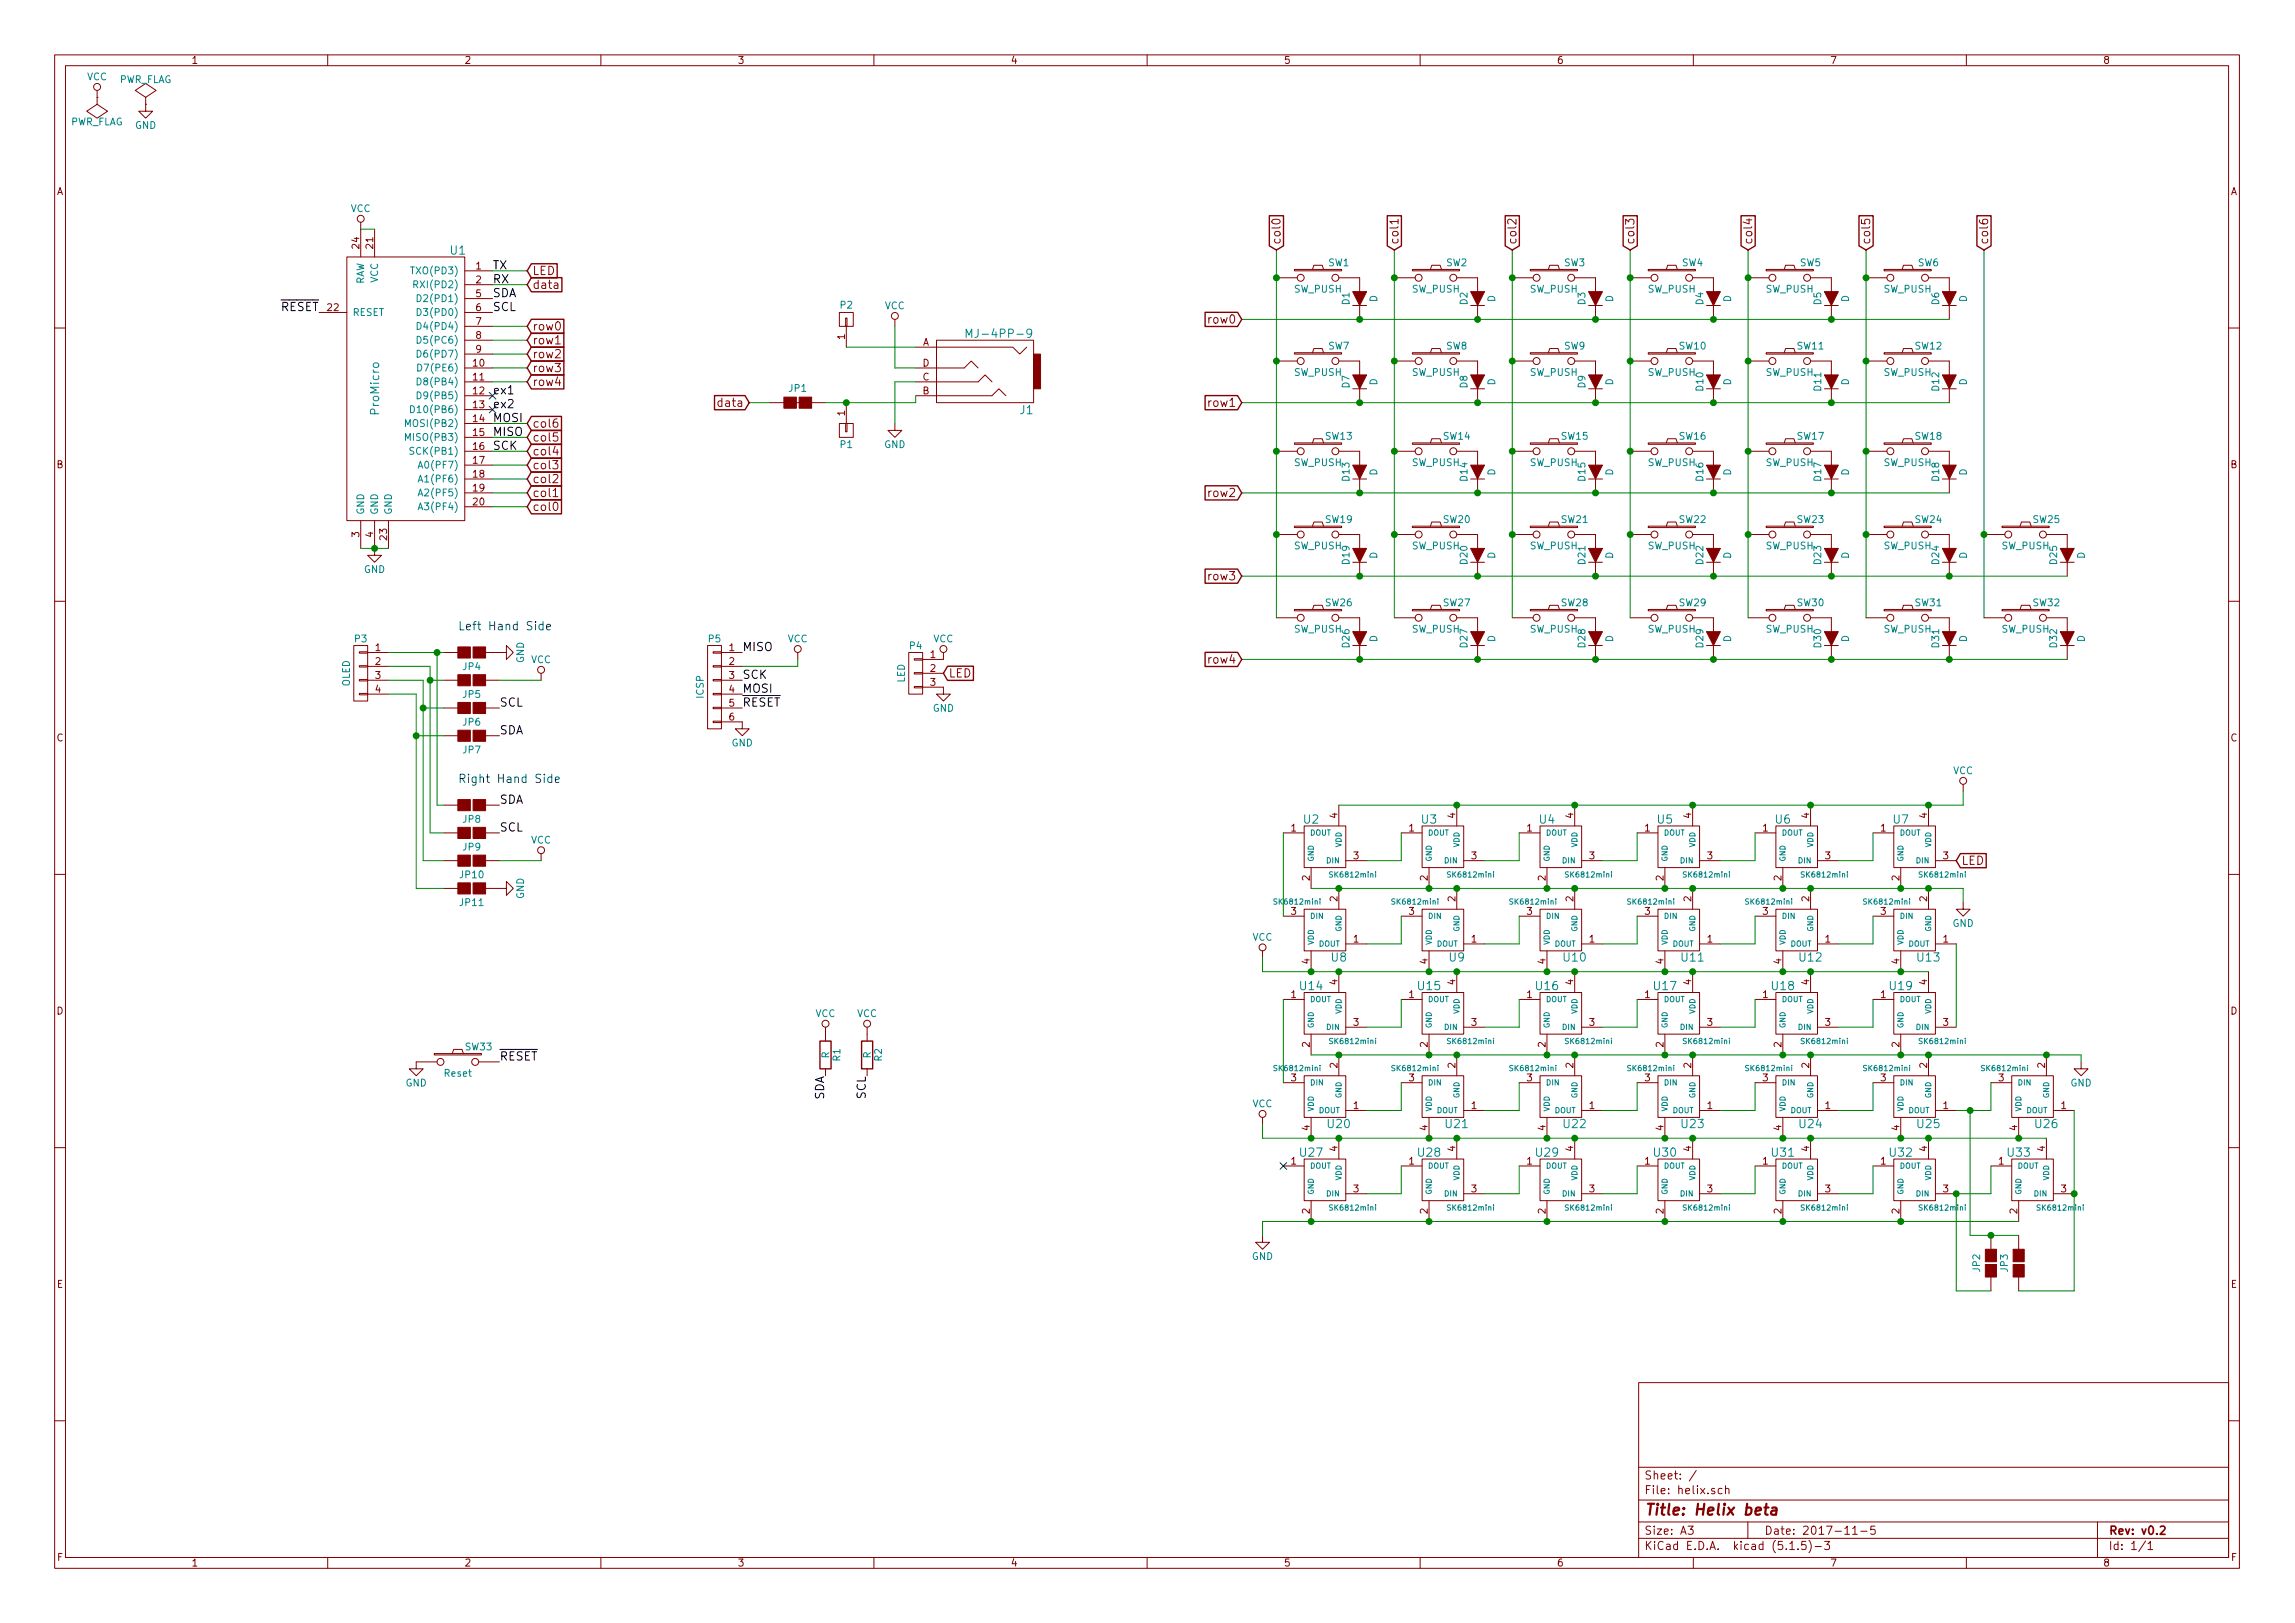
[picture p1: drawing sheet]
<svg xmlns="http://www.w3.org/2000/svg" width="420mm" height="297mm" viewBox="0 0 420 297" stroke-linecap="round" stroke-linejoin="round" font-family="sans-serif">
<defs><g id="words">
<text font-size="2.8" fill="#840000" x="301" y="277.3">Title: Helix beta</text>
<g font-size="2.1" fill="#008484">
<text x="82.5" y="46.6">U1</text>
<text x="178.1" y="61.8">MJ-4PP-9</text>
<text x="69.4" y="75.7" transform="rotate(-90 69.4 75.7)">ProMicro</text>
<text x="186.8" y="75.8">J1</text>
<text x="238.7" y="150.7">U2</text>
<text x="260.3" y="150.7">U3</text>
<text x="281.9" y="150.7">U4</text>
<text x="303.5" y="150.7">U5</text>
<text x="325" y="150.7">U6</text>
<text x="346.6" y="150.7">U7</text>
<text x="243.8" y="176">U8</text>
<text x="265.4" y="176">U9</text>
<text x="286.3" y="176">U10</text>
<text x="307.9" y="176">U11</text>
<text x="329.5" y="176">U12</text>
<text x="351.1" y="176">U13</text>
<text x="238.1" y="181.2">U14</text>
<text x="259.7" y="181.2">U15</text>
<text x="281.3" y="181.2">U16</text>
<text x="302.9" y="181.2">U17</text>
<text x="324.5" y="181.2">U18</text>
<text x="346" y="181.2">U19</text>
<text x="243.2" y="206.5">U20</text>
<text x="264.7" y="206.5">U21</text>
<text x="286.3" y="206.5">U22</text>
<text x="307.9" y="206.5">U23</text>
<text x="329.5" y="206.5">U24</text>
<text x="351.1" y="206.5">U25</text>
<text x="372.7" y="206.5">U26</text>
<text x="238.1" y="211.7">U27</text>
<text x="259.7" y="211.7">U28</text>
<text x="281.3" y="211.7">U29</text>
<text x="302.9" y="211.7">U30</text>
<text x="324.5" y="211.7">U31</text>
<text x="346" y="211.7">U32</text>
<text x="367.6" y="211.7">U33</text>
</g>
<g font-size="2.1" fill="#840000">
<text x="234.4" y="44.8" transform="rotate(-90 234.4 44.8)">col0</text>
<text x="256" y="44.8" transform="rotate(-90 256 44.8)">col1</text>
<text x="277.6" y="44.8" transform="rotate(-90 277.6 44.8)">col2</text>
<text x="299.2" y="44.8" transform="rotate(-90 299.2 44.8)">col3</text>
<text x="320.8" y="44.8" transform="rotate(-90 320.8 44.8)">col4</text>
<text x="342.4" y="44.8" transform="rotate(-90 342.4 44.8)">col5</text>
<text x="364" y="44.8" transform="rotate(-90 364 44.8)">col6</text>
<text x="97.4" y="50.3">LED</text>
<text x="97.4" y="52.9">data</text>
<text x="221.5" y="59.2">row0</text>
<text x="97.4" y="60.5">row0</text>
<text x="97.4" y="63">row1</text>
<text x="97.4" y="65.6">row2</text>
<text x="97.4" y="68.1">row3</text>
<text x="97.4" y="70.6">row4</text>
<text x="131.9" y="74.5">data</text>
<text x="221.5" y="74.5">row1</text>
<text x="97.4" y="83.3">col4</text>
<text x="97.4" y="80.8">col5</text>
<text x="97.4" y="78.3">col6</text>
<text x="97.4" y="88.4">col2</text>
<text x="97.4" y="85.9">col3</text>
<text x="97.4" y="93.5">col0</text>
<text x="97.4" y="91">col1</text>
<text x="221.5" y="91">row2</text>
<text x="221.5" y="106.2">row3</text>
<text x="173.6" y="124">LED</text>
<text x="221.5" y="121.4">row4</text>
<text x="359.1" y="158.3">LED</text>
<text x="301" y="273.5">File: helix.sch</text>
<text x="301" y="270.8">Sheet: /</text>
<text x="301" y="280.9">Size: A3</text>
<text x="323" y="280.9">Date: 2017-11-5</text>
<text x="386" y="280.9">Rev: v0.2</text>
<text x="301" y="283.7">KiCad E.D.A. kicad (5.1.5)-3</text>
<text x="386" y="283.7">Id: 1/1</text>
</g>
<g font-size="2.1">
<text x="90.2" y="49.3">TX</text>
<text x="90.2" y="51.9">RX</text>
<text x="51.3" y="56.9">RESET</text>
<text x="90.2" y="54.4">SDA</text>
<text x="90.2" y="56.9">SCL</text>
<text x="90.2" y="72.2">ex1</text>
<text x="90.2" y="74.7">ex2</text>
<text x="90.2" y="77.3">MOSI</text>
<text x="90.2" y="82.3">SCK</text>
<text x="90.2" y="79.8">MISO</text>
<text x="135.9" y="119.2">MISO</text>
<text x="135.9" y="124.2">SCK</text>
<text x="91.4" y="129.3">SCL</text>
<text x="135.9" y="126.8">MOSI</text>
<text x="135.9" y="129.3">RESET</text>
<text x="91.4" y="134.4">SDA</text>
<text x="91.4" y="147.1">SDA</text>
<text x="91.4" y="152.2">SCL</text>
<text x="91.4" y="194.1">RESET</text>
<text x="150.9" y="201.4" transform="rotate(-90 150.9 201.4)">SDA</text>
<text x="158.5" y="201.1" transform="rotate(-90 158.5 201.1)">SCL</text>
</g>
<g font-size="2.1" fill="#0000c2">
<text x="83.8" y="115.4">Left Hand Side</text>
<text x="83.8" y="143.3">Right Hand Side</text>
</g>
<g font-size="1.8" fill="#840000">
<text x="35" y="11.7">1</text>
<text x="85" y="11.7">2</text>
<text x="135" y="11.7">3</text>
<text x="185" y="11.7">4</text>
<text x="235" y="11.7">5</text>
<text x="285" y="11.7">6</text>
<text x="335" y="11.7">7</text>
<text x="385" y="11.7">8</text>
<text x="10.4" y="35.7">A</text>
<text x="408.4" y="35.7">A</text>
<text x="65.8" y="45.5" transform="rotate(-90 65.8 45.5)">24</text>
<text x="68.3" y="45.5" transform="rotate(-90 68.3 45.5)">21</text>
<text x="87.1" y="49.3">1</text>
<text x="87.1" y="51.9">2</text>
<text x="60" y="56.9">22</text>
<text x="87.1" y="54.4">5</text>
<text x="87.1" y="56.9">6</text>
<text x="87.1" y="59.5">7</text>
<text x="87.1" y="62">8</text>
<text x="87.1" y="64.6">9</text>
<text x="154.7" y="62.1" transform="rotate(-90 154.7 62.1)">1</text>
<text x="168.9" y="63.3">A</text>
<text x="86.7" y="67.1">10</text>
<text x="86.7" y="69.6">11</text>
<text x="168.9" y="69.6">C</text>
<text x="168.9" y="67.1">D</text>
<text x="86.7" y="72.2">12</text>
<text x="86.7" y="74.7">13</text>
<text x="86.7" y="77.3">14</text>
<text x="154.7" y="76.1" transform="rotate(-90 154.7 76.1)">1</text>
<text x="168.9" y="72.2">B</text>
<text x="86.7" y="79.8">15</text>
<text x="86.7" y="82.3">16</text>
<text x="10.4" y="85.7">B</text>
<text x="86.7" y="84.9">17</text>
<text x="86.7" y="87.4">18</text>
<text x="86.7" y="90">19</text>
<text x="408.4" y="85.7">B</text>
<text x="86.7" y="92.5">20</text>
<text x="65.8" y="98.3" transform="rotate(-90 65.8 98.3)">3</text>
<text x="68.3" y="98.3" transform="rotate(-90 68.3 98.3)">4</text>
<text x="70.9" y="98.8" transform="rotate(-90 70.9 98.8)">23</text>
<text x="68.7" y="119.2">1</text>
<text x="133.5" y="119.2">1</text>
<text x="68.7" y="121.7">2</text>
<text x="68.7" y="124.2">3</text>
<text x="133.5" y="121.7">2</text>
<text x="133.5" y="124.2">3</text>
<text x="170.3" y="120.4">1</text>
<text x="170.3" y="123">2</text>
<text x="170.3" y="125.5">3</text>
<text x="68.7" y="126.8">4</text>
<text x="133.5" y="126.8">4</text>
<text x="133.5" y="129.3">5</text>
<text x="133.5" y="131.9">6</text>
<text x="10.4" y="135.7">C</text>
<text x="408.4" y="135.7">C</text>
<text x="244.9" y="149.7" transform="rotate(-90 244.9 149.7)">4</text>
<text x="266.4" y="149.7" transform="rotate(-90 266.4 149.7)">4</text>
<text x="288" y="149.7" transform="rotate(-90 288 149.7)">4</text>
<text x="309.6" y="149.7" transform="rotate(-90 309.6 149.7)">4</text>
<text x="331.2" y="149.7" transform="rotate(-90 331.2 149.7)">4</text>
<text x="352.8" y="149.7" transform="rotate(-90 352.8 149.7)">4</text>
<text x="236.4" y="152.2">1</text>
<text x="258" y="152.2">1</text>
<text x="279.6" y="152.2">1</text>
<text x="301.1" y="152.2">1</text>
<text x="322.7" y="152.2">1</text>
<text x="344.3" y="152.2">1</text>
<text x="239.8" y="161.2" transform="rotate(-90 239.8 161.2)">2</text>
<text x="247.8" y="157.3">3</text>
<text x="261.4" y="161.2" transform="rotate(-90 261.4 161.2)">2</text>
<text x="269.4" y="157.3">3</text>
<text x="283" y="161.2" transform="rotate(-90 283 161.2)">2</text>
<text x="291" y="157.3">3</text>
<text x="304.5" y="161.2" transform="rotate(-90 304.5 161.2)">2</text>
<text x="312.6" y="157.3">3</text>
<text x="326.1" y="161.2" transform="rotate(-90 326.1 161.2)">2</text>
<text x="334.2" y="157.3">3</text>
<text x="347.7" y="161.2" transform="rotate(-90 347.7 161.2)">2</text>
<text x="355.8" y="157.3">3</text>
<text x="236.4" y="167.4">3</text>
<text x="244.9" y="165" transform="rotate(-90 244.9 165)">2</text>
<text x="258" y="167.4">3</text>
<text x="266.4" y="165" transform="rotate(-90 266.4 165)">2</text>
<text x="279.6" y="167.4">3</text>
<text x="288" y="165" transform="rotate(-90 288 165)">2</text>
<text x="301.1" y="167.4">3</text>
<text x="309.6" y="165" transform="rotate(-90 309.6 165)">2</text>
<text x="322.7" y="167.4">3</text>
<text x="331.2" y="165" transform="rotate(-90 331.2 165)">2</text>
<text x="344.3" y="167.4">3</text>
<text x="352.8" y="165" transform="rotate(-90 352.8 165)">2</text>
<text x="247.8" y="172.5">1</text>
<text x="269.4" y="172.5">1</text>
<text x="291" y="172.5">1</text>
<text x="312.6" y="172.5">1</text>
<text x="334.2" y="172.5">1</text>
<text x="355.8" y="172.5">1</text>
<text x="239.8" y="176.4" transform="rotate(-90 239.8 176.4)">4</text>
<text x="261.4" y="176.4" transform="rotate(-90 261.4 176.4)">4</text>
<text x="283" y="176.4" transform="rotate(-90 283 176.4)">4</text>
<text x="304.5" y="176.4" transform="rotate(-90 304.5 176.4)">4</text>
<text x="326.1" y="176.4" transform="rotate(-90 326.1 176.4)">4</text>
<text x="347.7" y="176.4" transform="rotate(-90 347.7 176.4)">4</text>
<text x="10.4" y="185.7">D</text>
<text x="236.4" y="182.7">1</text>
<text x="244.9" y="180.2" transform="rotate(-90 244.9 180.2)">4</text>
<text x="258" y="182.7">1</text>
<text x="266.4" y="180.2" transform="rotate(-90 266.4 180.2)">4</text>
<text x="279.6" y="182.7">1</text>
<text x="288" y="180.2" transform="rotate(-90 288 180.2)">4</text>
<text x="301.1" y="182.7">1</text>
<text x="309.6" y="180.2" transform="rotate(-90 309.6 180.2)">4</text>
<text x="322.7" y="182.7">1</text>
<text x="331.2" y="180.2" transform="rotate(-90 331.2 180.2)">4</text>
<text x="344.3" y="182.7">1</text>
<text x="352.8" y="180.2" transform="rotate(-90 352.8 180.2)">4</text>
<text x="408.4" y="185.7">D</text>
<text x="239.8" y="191.7" transform="rotate(-90 239.8 191.7)">2</text>
<text x="247.8" y="187.7">3</text>
<text x="261.4" y="191.7" transform="rotate(-90 261.4 191.7)">2</text>
<text x="269.4" y="187.7">3</text>
<text x="283" y="191.7" transform="rotate(-90 283 191.7)">2</text>
<text x="291" y="187.7">3</text>
<text x="304.5" y="191.7" transform="rotate(-90 304.5 191.7)">2</text>
<text x="312.6" y="187.7">3</text>
<text x="326.1" y="191.7" transform="rotate(-90 326.1 191.7)">2</text>
<text x="334.2" y="187.7">3</text>
<text x="347.7" y="191.7" transform="rotate(-90 347.7 191.7)">2</text>
<text x="355.8" y="187.7">3</text>
<text x="236.4" y="197.9">3</text>
<text x="244.9" y="195.5" transform="rotate(-90 244.9 195.5)">2</text>
<text x="258" y="197.9">3</text>
<text x="266.4" y="195.5" transform="rotate(-90 266.4 195.5)">2</text>
<text x="279.6" y="197.9">3</text>
<text x="288" y="195.5" transform="rotate(-90 288 195.5)">2</text>
<text x="301.1" y="197.9">3</text>
<text x="309.6" y="195.5" transform="rotate(-90 309.6 195.5)">2</text>
<text x="322.7" y="197.9">3</text>
<text x="331.2" y="195.5" transform="rotate(-90 331.2 195.5)">2</text>
<text x="344.3" y="197.9">3</text>
<text x="352.8" y="195.5" transform="rotate(-90 352.8 195.5)">2</text>
<text x="365.9" y="197.9">3</text>
<text x="374.4" y="195.5" transform="rotate(-90 374.4 195.5)">2</text>
<text x="247.8" y="203">1</text>
<text x="269.4" y="203">1</text>
<text x="291" y="203">1</text>
<text x="312.6" y="203">1</text>
<text x="334.2" y="203">1</text>
<text x="355.8" y="203">1</text>
<text x="377.3" y="203">1</text>
<text x="239.8" y="206.9" transform="rotate(-90 239.8 206.9)">4</text>
<text x="261.4" y="206.9" transform="rotate(-90 261.4 206.9)">4</text>
<text x="283" y="206.9" transform="rotate(-90 283 206.9)">4</text>
<text x="304.5" y="206.9" transform="rotate(-90 304.5 206.9)">4</text>
<text x="326.1" y="206.9" transform="rotate(-90 326.1 206.9)">4</text>
<text x="347.7" y="206.9" transform="rotate(-90 347.7 206.9)">4</text>
<text x="369.3" y="206.9" transform="rotate(-90 369.3 206.9)">4</text>
<text x="236.4" y="213.1">1</text>
<text x="244.9" y="210.7" transform="rotate(-90 244.9 210.7)">4</text>
<text x="258" y="213.1">1</text>
<text x="266.4" y="210.7" transform="rotate(-90 266.4 210.7)">4</text>
<text x="279.6" y="213.1">1</text>
<text x="288" y="210.7" transform="rotate(-90 288 210.7)">4</text>
<text x="301.1" y="213.1">1</text>
<text x="309.6" y="210.7" transform="rotate(-90 309.6 210.7)">4</text>
<text x="322.7" y="213.1">1</text>
<text x="331.2" y="210.7" transform="rotate(-90 331.2 210.7)">4</text>
<text x="344.3" y="213.1">1</text>
<text x="352.8" y="210.7" transform="rotate(-90 352.8 210.7)">4</text>
<text x="365.9" y="213.1">1</text>
<text x="374.4" y="210.7" transform="rotate(-90 374.4 210.7)">4</text>
<text x="247.8" y="218.2">3</text>
<text x="269.4" y="218.2">3</text>
<text x="291" y="218.2">3</text>
<text x="312.6" y="218.2">3</text>
<text x="334.2" y="218.2">3</text>
<text x="355.8" y="218.2">3</text>
<text x="377.3" y="218.2">3</text>
<text x="239.8" y="222.1" transform="rotate(-90 239.8 222.1)">2</text>
<text x="261.4" y="222.1" transform="rotate(-90 261.4 222.1)">2</text>
<text x="283" y="222.1" transform="rotate(-90 283 222.1)">2</text>
<text x="304.5" y="222.1" transform="rotate(-90 304.5 222.1)">2</text>
<text x="326.1" y="222.1" transform="rotate(-90 326.1 222.1)">2</text>
<text x="347.7" y="222.1" transform="rotate(-90 347.7 222.1)">2</text>
<text x="369.3" y="222.1" transform="rotate(-90 369.3 222.1)">2</text>
<text x="10.4" y="235.7">E</text>
<text x="408.4" y="235.7">E</text>
<text x="10.5" y="285.7">F</text>
<text x="35" y="286.7">1</text>
<text x="85" y="286.7">2</text>
<text x="135" y="286.7">3</text>
<text x="185" y="286.7">4</text>
<text x="235" y="286.7">5</text>
<text x="285" y="286.7">6</text>
<text x="335" y="286.7">7</text>
<text x="385" y="286.7">8</text>
<text x="408.5" y="285.7">F</text>
</g>
<g font-size="1.8" fill="#008484">
<text x="15.9" y="14.7">VCC</text>
<text x="21.7" y="15.2">PWR_FLAG</text>
<text x="12.8" y="22.9">PWR_FLAG</text>
<text x="24.7" y="23.6">GND</text>
<text x="64.2" y="38.8">VCC</text>
<text x="66.7" y="52.3" transform="rotate(-90 66.7 52.3)">RAW</text>
<text x="69.2" y="51.8" transform="rotate(-90 69.2 51.8)">VCC</text>
<text x="75.8" y="50.2">TXO(PD3)</text>
<text x="76.5" y="52.7">RXI(PD2)</text>
<text x="236.9" y="53.6">SW_PUSH</text>
<text x="243.2" y="48.7">SW1</text>
<text x="258.5" y="53.6">SW_PUSH</text>
<text x="264.8" y="48.7">SW2</text>
<text x="280.1" y="53.6">SW_PUSH</text>
<text x="286.4" y="48.7">SW3</text>
<text x="301.7" y="53.6">SW_PUSH</text>
<text x="308" y="48.7">SW4</text>
<text x="323.3" y="53.6">SW_PUSH</text>
<text x="329.6" y="48.7">SW5</text>
<text x="344.9" y="53.6">SW_PUSH</text>
<text x="351.2" y="48.7">SW6</text>
<text x="64.5" y="57.8">RESET</text>
<text x="77.2" y="55.3">D2(PD1)</text>
<text x="77.2" y="57.8">D3(PD0)</text>
<text x="153.9" y="56.5">P2</text>
<text x="162" y="56.6">VCC</text>
<text x="247.1" y="55.8" transform="rotate(-90 247.1 55.8)">D1</text>
<text x="252.1" y="55.3" transform="rotate(-90 252.1 55.3)">D</text>
<text x="268.7" y="55.8" transform="rotate(-90 268.7 55.8)">D2</text>
<text x="273.7" y="55.3" transform="rotate(-90 273.7 55.3)">D</text>
<text x="290.2" y="55.8" transform="rotate(-90 290.2 55.8)">D3</text>
<text x="295.3" y="55.3" transform="rotate(-90 295.3 55.3)">D</text>
<text x="311.8" y="55.8" transform="rotate(-90 311.8 55.8)">D4</text>
<text x="316.9" y="55.3" transform="rotate(-90 316.9 55.3)">D</text>
<text x="333.4" y="55.8" transform="rotate(-90 333.4 55.8)">D5</text>
<text x="338.5" y="55.3" transform="rotate(-90 338.5 55.3)">D</text>
<text x="355" y="55.8" transform="rotate(-90 355 55.8)">D6</text>
<text x="360.1" y="55.3" transform="rotate(-90 360.1 55.3)">D</text>
<text x="77.2" y="60.4">D4(PD4)</text>
<text x="77.2" y="62.9">D5(PC6)</text>
<text x="77.2" y="65.4">D6(PD7)</text>
<text x="243.2" y="64">SW7</text>
<text x="264.8" y="64">SW8</text>
<text x="286.4" y="64">SW9</text>
<text x="307.5" y="64">SW10</text>
<text x="329.1" y="64">SW11</text>
<text x="350.6" y="64">SW12</text>
<text x="77.2" y="70.5">D8(PB4)</text>
<text x="77.3" y="68">D7(PE6)</text>
<text x="144.5" y="71.7">JP1</text>
<text x="236.9" y="68.8">SW_PUSH</text>
<text x="247.1" y="71" transform="rotate(-90 247.1 71)">D7</text>
<text x="252.1" y="70.5" transform="rotate(-90 252.1 70.5)">D</text>
<text x="258.5" y="68.8">SW_PUSH</text>
<text x="268.7" y="71" transform="rotate(-90 268.7 71)">D8</text>
<text x="273.7" y="70.5" transform="rotate(-90 273.7 70.5)">D</text>
<text x="280.1" y="68.8">SW_PUSH</text>
<text x="290.2" y="71" transform="rotate(-90 290.2 71)">D9</text>
<text x="295.3" y="70.5" transform="rotate(-90 295.3 70.5)">D</text>
<text x="301.7" y="68.8">SW_PUSH</text>
<text x="311.8" y="71.5" transform="rotate(-90 311.8 71.5)">D10</text>
<text x="316.9" y="70.5" transform="rotate(-90 316.9 70.5)">D</text>
<text x="323.3" y="68.8">SW_PUSH</text>
<text x="333.4" y="71.5" transform="rotate(-90 333.4 71.5)">D11</text>
<text x="338.5" y="70.5" transform="rotate(-90 338.5 70.5)">D</text>
<text x="344.9" y="68.8">SW_PUSH</text>
<text x="355" y="71.5" transform="rotate(-90 355 71.5)">D12</text>
<text x="360.1" y="70.5" transform="rotate(-90 360.1 70.5)">D</text>
<text x="76.2" y="75.6">D10(PB6)</text>
<text x="77.2" y="73.1">D9(PB5)</text>
<text x="74.9" y="78.1">MOSI(PB2)</text>
<text x="74.9" y="80.7">MISO(PB3)</text>
<text x="75.7" y="83.2">SCK(PB1)</text>
<text x="153.9" y="82">P1</text>
<text x="161.9" y="82">GND</text>
<text x="242.7" y="80.5">SW13</text>
<text x="264.3" y="80.5">SW14</text>
<text x="285.9" y="80.5">SW15</text>
<text x="307.5" y="80.5">SW16</text>
<text x="329.1" y="80.5">SW17</text>
<text x="350.6" y="80.5">SW18</text>
<text x="77.4" y="85.8">A0(PF7)</text>
<text x="77.4" y="88.3">A1(PF6)</text>
<text x="236.9" y="85.3">SW_PUSH</text>
<text x="247.1" y="88" transform="rotate(-90 247.1 88)">D13</text>
<text x="252.1" y="87" transform="rotate(-90 252.1 87)">D</text>
<text x="258.5" y="85.3">SW_PUSH</text>
<text x="268.7" y="88" transform="rotate(-90 268.7 88)">D14</text>
<text x="273.7" y="87" transform="rotate(-90 273.7 87)">D</text>
<text x="280.1" y="85.3">SW_PUSH</text>
<text x="290.2" y="88" transform="rotate(-90 290.2 88)">D15</text>
<text x="295.3" y="87" transform="rotate(-90 295.3 87)">D</text>
<text x="301.7" y="85.3">SW_PUSH</text>
<text x="311.8" y="88" transform="rotate(-90 311.8 88)">D16</text>
<text x="316.9" y="87" transform="rotate(-90 316.9 87)">D</text>
<text x="323.3" y="85.3">SW_PUSH</text>
<text x="333.4" y="88" transform="rotate(-90 333.4 88)">D17</text>
<text x="338.5" y="87" transform="rotate(-90 338.5 87)">D</text>
<text x="344.9" y="85.3">SW_PUSH</text>
<text x="355" y="88" transform="rotate(-90 355 88)">D18</text>
<text x="360.1" y="87" transform="rotate(-90 360.1 87)">D</text>
<text x="66.7" y="94.3" transform="rotate(-90 66.7 94.3)">GND</text>
<text x="69.2" y="94.3" transform="rotate(-90 69.2 94.3)">GND</text>
<text x="71.8" y="94.3" transform="rotate(-90 71.8 94.3)">GND</text>
<text x="77.4" y="93.4">A3(PF4)</text>
<text x="77.4" y="90.8">A2(PF5)</text>
<text x="242.7" y="95.7">SW19</text>
<text x="264.3" y="95.7">SW20</text>
<text x="285.9" y="95.7">SW21</text>
<text x="307.5" y="95.7">SW22</text>
<text x="329.1" y="95.7">SW23</text>
<text x="350.6" y="95.7">SW24</text>
<text x="372.2" y="95.7">SW25</text>
<text x="236.9" y="100.5">SW_PUSH</text>
<text x="258.5" y="100.5">SW_PUSH</text>
<text x="280.1" y="100.5">SW_PUSH</text>
<text x="301.7" y="100.5">SW_PUSH</text>
<text x="323.3" y="100.5">SW_PUSH</text>
<text x="344.9" y="100.5">SW_PUSH</text>
<text x="366.5" y="100.5">SW_PUSH</text>
<text x="66.6" y="104.9">GND</text>
<text x="247.1" y="103.2" transform="rotate(-90 247.1 103.2)">D19</text>
<text x="252.1" y="102.3" transform="rotate(-90 252.1 102.3)">D</text>
<text x="268.7" y="103.2" transform="rotate(-90 268.7 103.2)">D20</text>
<text x="273.7" y="102.3" transform="rotate(-90 273.7 102.3)">D</text>
<text x="290.2" y="103.2" transform="rotate(-90 290.2 103.2)">D21</text>
<text x="295.3" y="102.3" transform="rotate(-90 295.3 102.3)">D</text>
<text x="311.8" y="103.2" transform="rotate(-90 311.8 103.2)">D22</text>
<text x="316.9" y="102.3" transform="rotate(-90 316.9 102.3)">D</text>
<text x="333.4" y="103.2" transform="rotate(-90 333.4 103.2)">D23</text>
<text x="338.5" y="102.3" transform="rotate(-90 338.5 102.3)">D</text>
<text x="355" y="103.2" transform="rotate(-90 355 103.2)">D24</text>
<text x="360.1" y="102.3" transform="rotate(-90 360.1 102.3)">D</text>
<text x="376.6" y="103.2" transform="rotate(-90 376.6 103.2)">D25</text>
<text x="381.7" y="102.3" transform="rotate(-90 381.7 102.3)">D</text>
<text x="242.7" y="111">SW26</text>
<text x="264.3" y="111">SW27</text>
<text x="285.9" y="111">SW28</text>
<text x="307.5" y="111">SW29</text>
<text x="329.1" y="111">SW30</text>
<text x="350.6" y="111">SW31</text>
<text x="372.2" y="111">SW32</text>
<text x="65" y="117.6">P3</text>
<text x="129.7" y="117.6">P5</text>
<text x="144.2" y="117.6">VCC</text>
<text x="166.6" y="118.8">P4</text>
<text x="170.9" y="117.6">VCC</text>
<text x="236.9" y="115.8">SW_PUSH</text>
<text x="247.1" y="118.5" transform="rotate(-90 247.1 118.5)">D26</text>
<text x="252.1" y="117.5" transform="rotate(-90 252.1 117.5)">D</text>
<text x="258.5" y="115.8">SW_PUSH</text>
<text x="268.7" y="118.5" transform="rotate(-90 268.7 118.5)">D27</text>
<text x="273.7" y="117.5" transform="rotate(-90 273.7 117.5)">D</text>
<text x="280.1" y="115.8">SW_PUSH</text>
<text x="290.2" y="118.5" transform="rotate(-90 290.2 118.5)">D28</text>
<text x="295.3" y="117.5" transform="rotate(-90 295.3 117.5)">D</text>
<text x="301.7" y="115.8">SW_PUSH</text>
<text x="311.8" y="118.5" transform="rotate(-90 311.8 118.5)">D29</text>
<text x="316.9" y="117.5" transform="rotate(-90 316.9 117.5)">D</text>
<text x="323.3" y="115.8">SW_PUSH</text>
<text x="333.4" y="118.5" transform="rotate(-90 333.4 118.5)">D30</text>
<text x="338.5" y="117.5" transform="rotate(-90 338.5 117.5)">D</text>
<text x="344.9" y="115.8">SW_PUSH</text>
<text x="355" y="118.5" transform="rotate(-90 355 118.5)">D31</text>
<text x="360.1" y="117.5" transform="rotate(-90 360.1 117.5)">D</text>
<text x="366.5" y="115.8">SW_PUSH</text>
<text x="376.6" y="118.5" transform="rotate(-90 376.6 118.5)">D32</text>
<text x="381.7" y="117.5" transform="rotate(-90 381.7 117.5)">D</text>
<text x="64.1" y="125.7" transform="rotate(-90 64.1 125.7)">OLED</text>
<text x="84.8" y="122.6">JP4</text>
<text x="95.9" y="121.4" transform="rotate(-90 95.9 121.4)">GND</text>
<text x="97.2" y="121.4">VCC</text>
<text x="165.7" y="125" transform="rotate(-90 165.7 125)">LED</text>
<text x="84.8" y="127.7">JP5</text>
<text x="128.8" y="127.8" transform="rotate(-90 128.8 127.8)">ICSP</text>
<text x="170.8" y="130.3">GND</text>
<text x="84.8" y="132.8">JP6</text>
<text x="84.8" y="137.9">JP7</text>
<text x="133.9" y="136.6">GND</text>
<text x="357.6" y="141.7">VCC</text>
<text x="84.8" y="150.6">JP8</text>
<text x="84.8" y="155.7">JP9</text>
<text x="97.2" y="154.4">VCC</text>
<text x="84.3" y="160.7">JP10</text>
<text x="84.3" y="165.8">JP11</text>
<text x="95.9" y="164.6" transform="rotate(-90 95.9 164.6)">GND</text>
<text x="229.3" y="172.2">VCC</text>
<text x="357.5" y="169.6">GND</text>
<text x="149.3" y="186.1">VCC</text>
<text x="156.9" y="186.1">VCC</text>
<text x="81.4" y="197.1">Reset</text>
<text x="85.2" y="192.2">SW33</text>
<text x="151.8" y="193.7" transform="rotate(-90 151.8 193.7)">R</text>
<text x="153.8" y="194.2" transform="rotate(-90 153.8 194.2)">R1</text>
<text x="159.4" y="193.7" transform="rotate(-90 159.4 193.7)">R</text>
<text x="161.5" y="194.2" transform="rotate(-90 161.5 194.2)">R2</text>
<text x="74.2" y="198.8">GND</text>
<text x="229.3" y="202.7">VCC</text>
<text x="379" y="198.8">GND</text>
<text x="229.2" y="230.6">GND</text>
<text x="362.5" y="232.8" transform="rotate(-90 362.5 232.8)">JP2</text>
<text x="367.6" y="232.8" transform="rotate(-90 367.6 232.8)">JP3</text>
</g>
<g font-size="1.4" fill="#008484">
<text x="239.8" y="152.9">DOUT</text>
<text x="245.6" y="155.1" transform="rotate(-90 245.6 155.1)">VDD</text>
<text x="261.4" y="152.9">DOUT</text>
<text x="267.2" y="155.1" transform="rotate(-90 267.2 155.1)">VDD</text>
<text x="283" y="152.9">DOUT</text>
<text x="288.8" y="155.1" transform="rotate(-90 288.8 155.1)">VDD</text>
<text x="304.5" y="152.9">DOUT</text>
<text x="310.4" y="155.1" transform="rotate(-90 310.4 155.1)">VDD</text>
<text x="326.1" y="152.9">DOUT</text>
<text x="332" y="155.1" transform="rotate(-90 332 155.1)">VDD</text>
<text x="347.7" y="152.9">DOUT</text>
<text x="353.5" y="155.1" transform="rotate(-90 353.5 155.1)">VDD</text>
<text x="240.5" y="157.8" transform="rotate(-90 240.5 157.8)">GND</text>
<text x="243" y="158">DIN</text>
<text x="243.7" y="160.6">SK6812mini</text>
<text x="262.1" y="157.8" transform="rotate(-90 262.1 157.8)">GND</text>
<text x="264.6" y="158">DIN</text>
<text x="265.3" y="160.6">SK6812mini</text>
<text x="283.7" y="157.8" transform="rotate(-90 283.7 157.8)">GND</text>
<text x="286.2" y="158">DIN</text>
<text x="286.9" y="160.6">SK6812mini</text>
<text x="305.3" y="157.8" transform="rotate(-90 305.3 157.8)">GND</text>
<text x="307.7" y="158">DIN</text>
<text x="308.5" y="160.6">SK6812mini</text>
<text x="326.9" y="157.8" transform="rotate(-90 326.9 157.8)">GND</text>
<text x="329.3" y="158">DIN</text>
<text x="330.1" y="160.6">SK6812mini</text>
<text x="348.5" y="157.8" transform="rotate(-90 348.5 157.8)">GND</text>
<text x="350.9" y="158">DIN</text>
<text x="351.7" y="160.6">SK6812mini</text>
<text x="233.6" y="165.5">SK6812mini</text>
<text x="255.1" y="165.5">SK6812mini</text>
<text x="276.7" y="165.5">SK6812mini</text>
<text x="298.3" y="165.5">SK6812mini</text>
<text x="319.9" y="165.5">SK6812mini</text>
<text x="341.5" y="165.5">SK6812mini</text>
<text x="239.8" y="168.2">DIN</text>
<text x="240.5" y="173" transform="rotate(-90 240.5 173)">VDD</text>
<text x="241.5" y="173.2">DOUT</text>
<text x="245.6" y="170.5" transform="rotate(-90 245.6 170.5)">GND</text>
<text x="261.4" y="168.2">DIN</text>
<text x="262.1" y="173" transform="rotate(-90 262.1 173)">VDD</text>
<text x="263" y="173.2">DOUT</text>
<text x="267.2" y="170.5" transform="rotate(-90 267.2 170.5)">GND</text>
<text x="283" y="168.2">DIN</text>
<text x="283.7" y="173" transform="rotate(-90 283.7 173)">VDD</text>
<text x="284.6" y="173.2">DOUT</text>
<text x="288.8" y="170.5" transform="rotate(-90 288.8 170.5)">GND</text>
<text x="304.5" y="168.2">DIN</text>
<text x="305.3" y="173" transform="rotate(-90 305.3 173)">VDD</text>
<text x="306.2" y="173.2">DOUT</text>
<text x="310.4" y="170.5" transform="rotate(-90 310.4 170.5)">GND</text>
<text x="326.1" y="168.2">DIN</text>
<text x="326.9" y="173" transform="rotate(-90 326.9 173)">VDD</text>
<text x="327.8" y="173.2">DOUT</text>
<text x="332" y="170.5" transform="rotate(-90 332 170.5)">GND</text>
<text x="347.7" y="168.2">DIN</text>
<text x="348.5" y="173" transform="rotate(-90 348.5 173)">VDD</text>
<text x="349.4" y="173.2">DOUT</text>
<text x="353.5" y="170.5" transform="rotate(-90 353.5 170.5)">GND</text>
<text x="239.8" y="183.4">DOUT</text>
<text x="245.6" y="185.6" transform="rotate(-90 245.6 185.6)">VDD</text>
<text x="261.4" y="183.4">DOUT</text>
<text x="267.2" y="185.6" transform="rotate(-90 267.2 185.6)">VDD</text>
<text x="283" y="183.4">DOUT</text>
<text x="288.8" y="185.6" transform="rotate(-90 288.8 185.6)">VDD</text>
<text x="304.5" y="183.4">DOUT</text>
<text x="310.4" y="185.6" transform="rotate(-90 310.4 185.6)">VDD</text>
<text x="326.1" y="183.4">DOUT</text>
<text x="332" y="185.6" transform="rotate(-90 332 185.6)">VDD</text>
<text x="347.7" y="183.4">DOUT</text>
<text x="353.5" y="185.6" transform="rotate(-90 353.5 185.6)">VDD</text>
<text x="240.5" y="188.3" transform="rotate(-90 240.5 188.3)">GND</text>
<text x="243" y="188.5">DIN</text>
<text x="243.7" y="191.1">SK6812mini</text>
<text x="262.1" y="188.3" transform="rotate(-90 262.1 188.3)">GND</text>
<text x="264.6" y="188.5">DIN</text>
<text x="265.3" y="191.1">SK6812mini</text>
<text x="283.7" y="188.3" transform="rotate(-90 283.7 188.3)">GND</text>
<text x="286.2" y="188.5">DIN</text>
<text x="286.9" y="191.1">SK6812mini</text>
<text x="305.3" y="188.3" transform="rotate(-90 305.3 188.3)">GND</text>
<text x="307.7" y="188.5">DIN</text>
<text x="308.5" y="191.1">SK6812mini</text>
<text x="326.9" y="188.3" transform="rotate(-90 326.9 188.3)">GND</text>
<text x="329.3" y="188.5">DIN</text>
<text x="330.1" y="191.1">SK6812mini</text>
<text x="348.5" y="188.3" transform="rotate(-90 348.5 188.3)">GND</text>
<text x="350.9" y="188.5">DIN</text>
<text x="351.7" y="191.1">SK6812mini</text>
<text x="233.6" y="196">SK6812mini</text>
<text x="255.1" y="196">SK6812mini</text>
<text x="276.7" y="196">SK6812mini</text>
<text x="298.3" y="196">SK6812mini</text>
<text x="319.9" y="196">SK6812mini</text>
<text x="341.5" y="196">SK6812mini</text>
<text x="363.1" y="196">SK6812mini</text>
<text x="239.8" y="198.6">DIN</text>
<text x="240.5" y="203.5" transform="rotate(-90 240.5 203.5)">VDD</text>
<text x="241.5" y="203.7">DOUT</text>
<text x="245.6" y="201" transform="rotate(-90 245.6 201)">GND</text>
<text x="261.4" y="198.6">DIN</text>
<text x="262.1" y="203.5" transform="rotate(-90 262.1 203.5)">VDD</text>
<text x="263" y="203.7">DOUT</text>
<text x="267.2" y="201" transform="rotate(-90 267.2 201)">GND</text>
<text x="283" y="198.6">DIN</text>
<text x="283.7" y="203.5" transform="rotate(-90 283.7 203.5)">VDD</text>
<text x="284.6" y="203.7">DOUT</text>
<text x="288.8" y="201" transform="rotate(-90 288.8 201)">GND</text>
<text x="304.5" y="198.6">DIN</text>
<text x="305.3" y="203.5" transform="rotate(-90 305.3 203.5)">VDD</text>
<text x="306.2" y="203.7">DOUT</text>
<text x="310.4" y="201" transform="rotate(-90 310.4 201)">GND</text>
<text x="326.1" y="198.6">DIN</text>
<text x="326.9" y="203.5" transform="rotate(-90 326.9 203.5)">VDD</text>
<text x="327.8" y="203.7">DOUT</text>
<text x="332" y="201" transform="rotate(-90 332 201)">GND</text>
<text x="347.7" y="198.6">DIN</text>
<text x="348.5" y="203.5" transform="rotate(-90 348.5 203.5)">VDD</text>
<text x="349.4" y="203.7">DOUT</text>
<text x="353.5" y="201" transform="rotate(-90 353.5 201)">GND</text>
<text x="369.3" y="198.6">DIN</text>
<text x="370.1" y="203.5" transform="rotate(-90 370.1 203.5)">VDD</text>
<text x="371" y="203.7">DOUT</text>
<text x="375.1" y="201" transform="rotate(-90 375.1 201)">GND</text>
<text x="239.8" y="213.9">DOUT</text>
<text x="261.4" y="213.9">DOUT</text>
<text x="283" y="213.9">DOUT</text>
<text x="304.5" y="213.9">DOUT</text>
<text x="326.1" y="213.9">DOUT</text>
<text x="347.7" y="213.9">DOUT</text>
<text x="369.3" y="213.9">DOUT</text>
<text x="240.5" y="218.7" transform="rotate(-90 240.5 218.7)">GND</text>
<text x="243" y="219">DIN</text>
<text x="243.7" y="221.6">SK6812mini</text>
<text x="245.6" y="216.1" transform="rotate(-90 245.6 216.1)">VDD</text>
<text x="262.1" y="218.7" transform="rotate(-90 262.1 218.7)">GND</text>
<text x="264.6" y="219">DIN</text>
<text x="265.3" y="221.6">SK6812mini</text>
<text x="267.2" y="216.1" transform="rotate(-90 267.2 216.1)">VDD</text>
<text x="283.7" y="218.7" transform="rotate(-90 283.7 218.7)">GND</text>
<text x="286.2" y="219">DIN</text>
<text x="286.9" y="221.6">SK6812mini</text>
<text x="288.8" y="216.1" transform="rotate(-90 288.8 216.1)">VDD</text>
<text x="305.3" y="218.7" transform="rotate(-90 305.3 218.7)">GND</text>
<text x="307.7" y="219">DIN</text>
<text x="308.5" y="221.6">SK6812mini</text>
<text x="310.4" y="216.1" transform="rotate(-90 310.4 216.1)">VDD</text>
<text x="326.9" y="218.7" transform="rotate(-90 326.9 218.7)">GND</text>
<text x="329.3" y="219">DIN</text>
<text x="330.1" y="221.6">SK6812mini</text>
<text x="332" y="216.1" transform="rotate(-90 332 216.1)">VDD</text>
<text x="348.5" y="218.7" transform="rotate(-90 348.5 218.7)">GND</text>
<text x="350.9" y="219">DIN</text>
<text x="351.7" y="221.6">SK6812mini</text>
<text x="353.5" y="216.1" transform="rotate(-90 353.5 216.1)">VDD</text>
<text x="370.1" y="218.7" transform="rotate(-90 370.1 218.7)">GND</text>
<text x="372.5" y="219">DIN</text>
<text x="373.3" y="221.6">SK6812mini</text>
<text x="375.1" y="216.1" transform="rotate(-90 375.1 216.1)">VDD</text>
</g>
</g></defs>
<g fill="none" stroke="#840000" stroke-width=".18">
<path d="M10 10h400v277h-400zM12 12h396v273.1h-396zM17.8 17.8v1.3l1.9 1.3-1.9 1.2-1.9-1.2 1.9-1.3M17.8 17.8h.1M17.8 16.5v1.3M26.7 19.1v1.3h1.2l-1.2 1.2-1.3-1.2h1.3M26.7 17.8l1.9-1.3-1.9-1.2-1.9 1.2 1.9 1.3v1.3M26.7 19.1h.1M60 10v2M110 10v2M160 10v2M210 10v2"/>
<path d="M260 10v2M310 10v2M360 10v2M58.4 57.2h5.1M63.5 47h21.6v48.3h-21.6zM66 40.7v6.3M68.6 41.9v5.1M85.1 49.6h5.1M85.1 52.1h5.1M85.1 54.6h5.1M85.1 57.2h5.1M85.1 59.7h5.1"/>
<path d="M153.7 57.2h2.5v2.5h-2.5zM154.8 58.2h.3v1.5h-.3zM154.9 59.7v3.8M163.8 58.5v1.2M233 40.2a.86 .86 0 0 1 1.4 .4 .97 .97 0 0 1-1.6 0zM233.7 50.8h3.8M237 49.3h8.6v.3h-8.6zM240.3 49.3l.2-.7h1.6l.2 .7M245.1 50.8h3.8v2.6M247.6 55.9h2.6M248.9 55.9v2.6M255.3 50.8h3.8"/>
<path d="M256 40.5h-1.6l.5 .5M256 40.1v.9M258.6 49.3h8.6v.3h-8.6zM261.9 49.3l.2-.7h1.6l.2 .7M266.7 50.8h3.8v2.6M269.2 55.9h2.6M270.5 55.9v2.6M276.9 50.8h3.8M277.5 40.1v1l-1-1-.4 .1-.1 .2 .1 .6M280.2 49.3h8.6v.3h-8.6zM283.5 49.3l.2-.7h1.5l.3 .7M288.3 50.8h3.8v2.6"/>
<path d="M290.8 55.9h2.6M292.1 55.9v2.6M297.6 41.1v-1l.6 .5v-.4l.3-.1 .6 .1v.6l-.1 .3M298.4 50.8h3.9M301.8 49.3h8.6v.3h-8.6zM305.1 49.3l.2-.7h1.5l.3 .7M309.9 50.8h3.8v2.6M312.4 55.9h2.6M313.7 55.9v2.6M319.7 40.2h1M320 50.8h3.8M320.2 40v1l-1.1-.4"/>
<path d="M323.3 49.3h8.7v.3h-8.7zM326.6 49.3l.3-.7h1.5l.3 .7M331.5 50.8h3.8v2.6M334 55.9h2.5M335.3 55.9v2.6M340.8 40.2v.7l.7 .1-.1-.2v-.6l.3-.1 .5 .1 .1 .2-.1 .6M341.6 50.8h3.8M344.9 49.3h8.7v.3h-8.7zM348.2 49.3l.3-.7h1.5l.3 .7M353.1 50.8h3.8v2.6M355.6 55.9h2.5M356.9 55.9v2.6"/>
<path d="M362.4 40.2a.6 .6 0 0 0 .6 .8l.8-.1 .1-.2-.1-.5-.2-.1-.6 .1v.5l.2 .3M10 60h2M85.1 67.3h5.1M85.1 72.4h5.1M85.1 69.9h5.1M85.1 62.3h5.1M85.1 64.8h5.1M85.1 75h5.1M85.1 77.5h5.1M101.7 63h.9M102 76.7a.62 .62 0 0 0-.7 .6v.6l.1 .2 .5 .1 .2-.2v-.5l-.1-.2h-.4l-.3 .2M102.1 79.2h-.8v.7l.2-.1h.5l.1 .3v.5l-.2 .1-.6-.1"/>
<path d="M141 73.7h2.5M144.8 73.7h2.5zM148.6 73.7h2.5M153.7 77.5h2.5v2.5h-2.5zM154.8 77.5h.3v1.5h-.3zM154.9 73.7v3.8M163.8 77.5v1.3h1.3l-1.3 1.2-1.2-1.2h1.2M167.6 72.4h14l1.3-1.2 1.2 1.2M167.6 69.9h11.5l1.2-1.3 1.3 1.3M167.6 67.3h8.9l1.3-1.2 1.3 1.2M167.6 63.5h17.8l1.3 1.3 1.3-1.3M171.4 62.3h17.8v11.4h-17.8z"/>
<path d="M233.7 66.1h3.8M237 64.6h8.6v.2h-8.6zM240.3 64.6l.2-.8h1.6l.2 .8M245.1 66.1h3.8v2.5M247.6 71.2h2.6M248.9 71.2v2.5M255.3 66.1h3.8M258.6 64.6h8.6v.2h-8.6zM261.9 64.6l.2-.8h1.6l.2 .8M266.7 66.1h3.8v2.5M269.2 71.2h2.6M270.5 71.2v2.5"/>
<path d="M276.9 66.1h3.8M280.2 64.6h8.6v.2h-8.6zM283.5 64.6l.2-.8h1.5l.3 .8M288.3 66.1h3.8v2.5M290.8 71.2h2.6M292.1 71.2v2.5M298.4 66.1h3.9M301.8 64.6h8.6v.2h-8.6zM305.1 64.6l.2-.8h1.5l.3 .8M309.9 66.1h3.8v2.5M312.4 71.2h2.6M313.7 71.2v2.5"/>
<path d="M320 66.1h3.8M323.3 64.6h8.7v.2h-8.7zM326.6 64.6l.3-.8h1.5l.3 .8M331.5 66.1h3.8v2.5M334 71.2h2.5M335.3 71.2v2.5M341.6 66.1h3.8M344.9 64.6h8.7v.2h-8.7zM348.2 64.6l.3-.8h1.5l.3 .8M353.1 66.1h3.8v2.5M355.6 71.2h2.5M356.9 71.2v2.5"/>
<path d="M408 60h2M66 95.3v5.1M68.6 95.3v6.3h1.2l-1.2 1.3-1.3-1.3h1.3M71.1 95.3v5.1M85.1 87.7h5.1M85.1 82.6h5.1M85.1 92.7h5.1M85.1 80h5.1M85.1 85.1h5.1M85.1 90.2h5.1M101.2 84.3h.9l-.5 .6 .5 .1v.7l-.2 .1h-.5l-.2-.1M101.3 89.8l.4-.4v1.5"/>
<path d="M101.3 87l.6-.2 .2 .2v.3v.2l-.9 .9h.9M101.3 90.9h.8M101.4 92l.4-.1a.97 .97 0 0 1 0 1.5 .84 .84 0 0 1-.4-1.4zM101.6 81.7l-.3 1.1h.9M102 82.3v1M233.7 97.8h3.8M233.7 82.6h3.8M237 96.3h8.6v.3h-8.6zM237 81.1h8.6v.2h-8.6zM240.3 96.3l.2-.8h1.6l.2 .8M240.3 81.1l.2-.8h1.6l.2 .8M245.1 97.8h3.8v2.6"/>
<path d="M245.1 82.6h3.8v2.5M247.6 87.7h2.6M248.9 87.7v2.5M255.3 97.8h3.8M255.3 82.6h3.8M258.6 81.1h8.6v.2h-8.6zM258.6 96.3h8.6v.3h-8.6zM261.9 81.1l.2-.8h1.6l.2 .8M261.9 96.3l.2-.8h1.6l.2 .8M266.7 97.8h3.8v2.6M266.7 82.6h3.8v2.5M269.2 87.7h2.6"/>
<path d="M270.5 87.7v2.5M276.9 97.8h3.8M276.9 82.6h3.8M280.2 81.1h8.6v.2h-8.6zM280.2 96.3h8.6v.3h-8.6zM283.5 81.1l.2-.8h1.5l.3 .8M283.5 96.3l.2-.8h1.5l.3 .8M288.3 97.8h3.8v2.6M288.3 82.6h3.8v2.5M290.8 87.7h2.6M292.1 87.7v2.5M298.4 97.8h3.9"/>
<path d="M298.4 82.6h3.9M301.8 81.1h8.6v.2h-8.6zM301.8 96.3h8.6v.3h-8.6zM305.1 81.1l.2-.8h1.5l.3 .8M305.1 96.3l.2-.8h1.5l.3 .8M309.9 97.8h3.8v2.6M309.9 82.6h3.8v2.5M312.4 87.7h2.6M313.7 87.7v2.5M320 97.8h3.8M320 82.6h3.8M323.3 81.1h8.7v.2h-8.7z"/>
<path d="M323.3 96.3h8.7v.3h-8.7zM326.6 81.1l.3-.8h1.5l.3 .8M326.6 96.3l.3-.8h1.5l.3 .8M331.5 82.6h3.8v2.5M331.5 97.8h3.8v2.6M334 87.7h2.5M335.3 87.7v2.5M341.6 97.8h3.8M341.6 82.6h3.8M344.9 81.1h8.7v.2h-8.7zM344.9 96.3h8.7v.3h-8.7zM348.2 81.1l.3-.8h1.5l.3 .8"/>
<path d="M348.2 96.3l.3-.8h1.5l.3 .8M353.1 82.6h3.8v2.5M353.1 97.8h3.8v2.6M355.6 87.7h2.5M356.9 87.7v2.5M363.2 97.8h3.8M366.5 96.3h8.7v.3h-8.7zM369.8 96.3l.3-.8h1.5l.3 .8M374.6 97.8h3.9v2.6M10 110h2M64.8 118.1h2.5v10.2h-2.5zM65.8 119.3h1.5v.2h-1.5z"/>
<path d="M67.3 119.4h3.8M81.3 119.4h2.5M88.9 119.4h3.8v-1.3l1.3 1.3-1.3 1.3v-1.3M129.5 118.1h2.6v15.3h-2.6zM130.6 119.3h1.5v.2h-1.5zM132.1 119.4h3.8M146 119.4v1.3M166.4 119.4h2.5v7.6h-2.5zM172.7 119.4v1.3h-3.8M233.7 113.1h3.8M237 111.5h8.6v.3h-8.6zM240.3 111.5l.2-.7h1.6l.2 .7"/>
<path d="M245.1 113.1h3.8v2.5M247.6 118.1h2.6M247.6 102.9h2.6M248.9 102.9v2.5M248.9 118.1v2.6M255.3 113.1h3.8M258.6 111.5h8.6v.3h-8.6zM261.9 111.5l.2-.7h1.6l.2 .7M266.7 113.1h3.8v2.5M269.2 118.1h2.6M269.2 102.9h2.6M270.5 102.9v2.5"/>
<path d="M270.5 118.1v2.6M276.9 113.1h3.8M280.2 111.5h8.6v.3h-8.6zM283.5 111.5l.2-.7h1.5l.3 .7M288.3 113.1h3.8v2.5M290.8 118.1h2.6M290.8 102.9h2.6M292.1 102.9v2.5M292.1 118.1v2.6M298.4 113.1h3.9M301.8 111.5h8.6v.3h-8.6zM305.1 111.5l.2-.7h1.5l.3 .7"/>
<path d="M309.9 113.1h3.8v2.5M312.4 118.1h2.6M312.4 102.9h2.6M313.7 102.9v2.5M313.7 118.1v2.6M320 113.1h3.8M323.3 111.5h8.7v.3h-8.7zM326.6 111.5l.3-.7h1.5l.3 .7M331.5 113.1h3.8v2.5M334 118.1h2.5M334 102.9h2.5M335.3 102.9v2.5"/>
<path d="M335.3 118.1v2.6M341.6 113.1h3.8M344.9 111.5h8.7v.3h-8.7zM348.2 111.5l.3-.7h1.5l.3 .7M353.1 113.1h3.8v2.5M355.6 118.1h2.5M355.6 102.9h2.5M356.9 102.9v2.5M356.9 118.1v2.6M363.2 113.1h3.8M366.5 111.5h8.7v.3h-8.7zM369.8 111.5l.3-.7h1.5l.3 .7"/>
<path d="M374.6 113.1h3.9v2.5M377.2 118.1h2.5M377.2 102.9h2.5M378.5 102.9v2.5M378.5 118.1v2.6M408 110h2M65.8 126.9h1.5v.3h-1.5zM65.8 124.4h1.5v.2h-1.5zM65.8 121.8h1.5v.3h-1.5zM67.3 124.5h3.8M67.3 122h3.8M67.3 127h3.8"/>
<path d="M81.3 124.5h2.5M81.3 129.6h2.5M81.3 134.7h2.5M88.9 124.5h2.5M88.9 129.6h2.5M88.9 134.7h2.5M99.1 123.2v1.3M130.6 132h1.5v.2h-1.5zM130.6 129.4h1.5v.3h-1.5zM130.6 126.9h1.5v.3h-1.5zM130.6 124.4h1.5v.2h-1.5zM130.6 121.8h1.5v.3h-1.5z"/>
<path d="M132.1 132.1h3.8v1.3h1.3l-1.3 1.3-1.3-1.3h1.3M132.1 124.5h3.8M132.1 129.6h3.8M132.1 122h3.8M132.1 127h3.8M167.4 125.6h1.5v.3h-1.5zM167.4 123.1h1.5v.3h-1.5zM167.4 120.6h1.5v.2h-1.5zM168.9 125.8h3.8v1.2h1.3l-1.3 1.3-1.3-1.3h1.3M168.9 123.2h3.8M81.3 147.4h2.5M81.3 152.4h2.5"/>
<path d="M81.3 157.5h2.5M88.9 147.4h2.5M88.9 152.4h2.5M88.9 157.5h2.5M99.1 156.2v1.3M234.9 152.4h3.9M238.8 151.2h7.6v7.6h-7.6zM240 158.8v3.8M245.1 147.4v3.8M246.4 157.5h3.8M256.5 152.4h3.8M260.3 151.2h7.7v7.6h-7.7z"/>
<path d="M261.6 158.8v3.8M266.7 147.4v3.8M268 157.5h3.8M278.1 152.4h3.8M281.9 151.2h7.7v7.6h-7.7zM283.2 158.8v3.8M288.3 147.4v3.8M289.6 157.5h3.8M299.7 152.4h3.8M303.5 151.2h7.6v7.6h-7.6zM304.8 158.8v3.8M309.9 147.4v3.8"/>
<path d="M311.1 157.5h3.9M321.3 152.4h3.8M325.1 151.2h7.6v7.6h-7.6zM326.4 158.8v3.8M331.5 147.4v3.8M332.7 157.5h3.8M342.9 152.4h3.8M346.7 151.2h7.6v7.6h-7.6zM348 158.8v3.8M353.1 147.4v3.8M354.3 157.5h3.8M359.4 143.5v1.3"/>
<path d="M10 160h2M81.3 162.6h2.5M88.9 162.6h3.8v-1.3l1.3 1.3-1.3 1.3v-1.3M231.1 174v1.3M234.9 167.7h3.9M238.8 166.4h7.6v7.6h-7.6zM240 174v3.8M245.1 162.6v3.8M245.1 177.8v3.8M246.4 172.8h3.8M256.5 167.7h3.8M260.3 166.4h7.7v7.6h-7.7z"/>
<path d="M261.6 174v3.8M266.7 162.6v3.8M266.7 177.8v3.8M268 172.8h3.8M278.1 167.7h3.8M281.9 166.4h7.7v7.6h-7.7zM283.2 174v3.8M288.3 162.6v3.8M288.3 177.8v3.8M289.6 172.8h3.8M299.7 167.7h3.8M303.5 166.4h7.6v7.6h-7.6z"/>
<path d="M304.8 174v3.8M309.9 162.6v3.8M309.9 177.8v3.8M311.1 172.8h3.9M321.3 167.7h3.8M325.1 166.4h7.6v7.6h-7.6zM326.4 174v3.8M331.5 162.6v3.8M331.5 177.8v3.8M332.7 172.8h3.8M342.9 167.7h3.8M346.7 166.4h7.6v7.6h-7.6z"/>
<path d="M348 174v3.8M353.1 162.6v3.8M353.1 177.8v3.8M354.3 172.8h3.8M359.4 165.1v1.3h1.3l-1.3 1.3-1.3-1.3h1.3M408 160h2M79.5 192.8h8.6v.3h-8.6zM80 194.3h-3.8v1.3h1.3l-1.3 1.3-1.3-1.3h1.3M82.8 192.8l.3-.7h1.5l.2 .7M87.6 194.3h3.8M151.1 188v2.5M151.1 195.6v1.3"/>
<path d="M158.7 188v2.5M158.7 195.6v1.3M234.9 198.2h3.9M234.9 182.9h3.9M238.8 196.9h7.6v7.6h-7.6zM238.8 181.6h7.6v7.7h-7.6zM240 189.3v3.8M245.1 193.1v3.8M246.4 188h3.8M256.5 198.2h3.8M256.5 182.9h3.8M260.3 196.9h7.7v7.6h-7.7z"/>
<path d="M260.3 181.6h7.7v7.7h-7.7zM261.6 189.3v3.8M266.7 193.1v3.8M268 188h3.8M278.1 198.2h3.8M278.1 182.9h3.8M281.9 196.9h7.7v7.6h-7.7zM281.9 181.6h7.7v7.7h-7.7zM283.2 189.3v3.8M288.3 193.1v3.8M289.6 188h3.8M299.7 198.2h3.8"/>
<path d="M299.7 182.9h3.8M303.5 196.9h7.6v7.6h-7.6zM303.5 181.6h7.6v7.7h-7.6zM304.8 189.3v3.8M309.9 193.1v3.8M311.1 188h3.9M321.3 198.2h3.8M321.3 182.9h3.8M325.1 181.6h7.6v7.7h-7.6zM325.1 196.9h7.6v7.6h-7.6zM326.4 189.3v3.8M331.5 193.1v3.8"/>
<path d="M332.7 188h3.8M342.9 198.2h3.8M342.9 182.9h3.8M346.7 181.6h7.6v7.7h-7.6zM346.7 196.9h7.6v7.6h-7.6zM348 189.3v3.8M353.1 193.1v3.8M354.3 188h3.8M364.5 198.2h3.8M368.3 196.9h7.6v7.6h-7.6zM374.6 193.1v3.8M381 194.3v1.3h1.3l-1.3 1.3-1.3-1.3h1.3"/>
<path d="M10 210h2M231.1 204.5v1.3M234.9 213.4h3.9M238.8 212.1h7.6v7.6h-7.6zM240 204.5v3.8M240 219.7v3.9M245.1 208.3v3.8M246.4 218.5h3.8M246.4 203.2h3.8M256.5 213.4h3.8M260.3 212.1h7.7v7.6h-7.7zM261.6 204.5v3.8"/>
<path d="M261.6 219.7v3.9M266.7 208.3v3.8M268 218.5h3.8M268 203.2h3.8M278.1 213.4h3.8M281.9 212.1h7.7v7.6h-7.7zM283.2 204.5v3.8M283.2 219.7v3.9M288.3 208.3v3.8M289.6 218.5h3.8M289.6 203.2h3.8M299.7 213.4h3.8"/>
<path d="M303.5 212.1h7.6v7.6h-7.6zM304.8 204.5v3.8M304.8 219.7v3.9M309.9 208.3v3.8M311.1 218.5h3.9M311.1 203.2h3.9M321.3 213.4h3.8M325.1 212.1h7.6v7.6h-7.6zM326.4 204.5v3.8M326.4 219.7v3.9M331.5 208.3v3.8M332.7 218.5h3.8"/>
<path d="M332.7 203.2h3.8M342.9 213.4h3.8M346.7 212.1h7.6v7.6h-7.6zM348 204.5v3.8M348 219.7v3.9M353.1 208.3v3.8M354.3 218.5h3.8M354.3 203.2h3.8M364.5 213.4h3.8M368.3 212.1h7.6v7.6h-7.6zM369.6 204.5v3.8M369.6 219.7v3.9"/>
<path d="M374.6 208.3v3.8M375.9 218.5h3.8M375.9 203.2h3.8M408 210h2M231.1 226.1v1.3h1.3l-1.3 1.2-1.2-1.2h1.2M364.5 226.1v2.5M364.5 233.7v2.6M369.6 226.1v2.5M369.6 233.7v2.6M300 253h108v32.1h-108zM10 260h2M300 278.5h108"/>
<path d="M300 274.5h108M300 268.5h108M309 279.3h1l-.5 .6 .4 .1v.7l-.2 .1-.7-.1M310.5 269.1l-1.2 2M315.3 272.5l-.5-.1-.2 .3v.6l.2 .1 .5-.1M315.9 272.5l.2-.1 .4 .1v.9M315.9 271.9v1.5M320 278.5v3M339.2 279.7l.4-.4v1.5M343.3 279.3h-.8v.7l.2-.1h.5l.1 .3v.5l-.3 .1-.5-.1M384 278.5v6.6M408 260h2"/>
<path d="M60 285.1v1.9M110 285.1v1.9M160 285.1v1.9M210 285.1v1.9M260 285.1v1.9M300 281.5h108M310 285.1v1.9M327.7 283.6h.8M329.2 283.5v.1M330.6 282.1h-.7l-.1 .7 .2-.1h.5l.2 .3-.1 .5-.2 .1-.6-.1M331.2 281.9a1.71 1.71 0 0 1 0 2.3M332.3 283h1.2"/>
<path d="M334 282.1h.9l-.5 .6 .5 .1v.7l-.2 .1-.7-.1M339.2 280.8h.8M340.7 280.2h1.1M360 285.1v1.9M392.8 282l-1.3 2M393.2 282.5l.5-.4v1.5M393.2 283.6h.9"/>
<circle cx="17.8" cy="15.9" r=".63"/>
<circle cx="66" cy="40" r=".63"/>
<circle cx="163.8" cy="57.8" r=".63"/>
<circle cx="238.1" cy="50.8" r=".63"/>
<circle cx="244.5" cy="50.8" r=".63"/>
<circle cx="259.7" cy="50.8" r=".63"/>
<circle cx="266.1" cy="50.8" r=".63"/>
<circle cx="281.3" cy="50.8" r=".63"/>
<circle cx="287.7" cy="50.8" r=".63"/>
<circle cx="302.9" cy="50.8" r=".63"/>
<circle cx="309.2" cy="50.8" r=".63"/>
<circle cx="324.5" cy="50.8" r=".63"/>
<circle cx="330.8" cy="50.8" r=".63"/>
<circle cx="346.1" cy="50.8" r=".63"/>
<circle cx="352.4" cy="50.8" r=".63"/>
<circle cx="238.1" cy="66.1" r=".63"/>
<circle cx="244.5" cy="66.1" r=".63"/>
<circle cx="259.7" cy="66.1" r=".63"/>
<circle cx="266.1" cy="66.1" r=".63"/>
<circle cx="281.3" cy="66.1" r=".63"/>
<circle cx="287.7" cy="66.1" r=".63"/>
<circle cx="302.9" cy="66.1" r=".63"/>
<circle cx="309.2" cy="66.1" r=".63"/>
<circle cx="324.5" cy="66.1" r=".63"/>
<circle cx="330.8" cy="66.1" r=".63"/>
<circle cx="346.1" cy="66.1" r=".63"/>
<circle cx="352.4" cy="66.1" r=".63"/>
<circle cx="238.1" cy="82.6" r=".63"/>
<circle cx="238.1" cy="97.8" r=".63"/>
<circle cx="244.5" cy="97.8" r=".63"/>
<circle cx="244.5" cy="82.6" r=".63"/>
<circle cx="259.7" cy="97.8" r=".63"/>
<circle cx="259.7" cy="82.6" r=".63"/>
<circle cx="266.1" cy="82.6" r=".63"/>
<circle cx="266.1" cy="97.8" r=".63"/>
<circle cx="281.3" cy="82.6" r=".63"/>
<circle cx="281.3" cy="97.8" r=".63"/>
<circle cx="287.7" cy="97.8" r=".63"/>
<circle cx="287.7" cy="82.6" r=".63"/>
<circle cx="302.9" cy="97.8" r=".63"/>
<circle cx="302.9" cy="82.6" r=".63"/>
<circle cx="309.2" cy="82.6" r=".63"/>
<circle cx="309.2" cy="97.8" r=".63"/>
<circle cx="324.5" cy="97.8" r=".63"/>
<circle cx="324.5" cy="82.6" r=".63"/>
<circle cx="330.8" cy="82.6" r=".63"/>
<circle cx="330.8" cy="97.8" r=".63"/>
<circle cx="346.1" cy="97.8" r=".63"/>
<circle cx="346.1" cy="82.6" r=".63"/>
<circle cx="352.4" cy="97.8" r=".63"/>
<circle cx="352.4" cy="82.6" r=".63"/>
<circle cx="367.7" cy="97.8" r=".63"/>
<circle cx="374" cy="97.8" r=".63"/>
<circle cx="146" cy="118.8" r=".63"/>
<circle cx="172.7" cy="118.8" r=".63"/>
<circle cx="238.1" cy="113.1" r=".63"/>
<circle cx="244.5" cy="113.1" r=".63"/>
<circle cx="259.7" cy="113.1" r=".63"/>
<circle cx="266.1" cy="113.1" r=".63"/>
<circle cx="281.3" cy="113.1" r=".63"/>
<circle cx="287.7" cy="113.1" r=".63"/>
<circle cx="302.9" cy="113.1" r=".63"/>
<circle cx="309.2" cy="113.1" r=".63"/>
<circle cx="324.5" cy="113.1" r=".63"/>
<circle cx="330.8" cy="113.1" r=".63"/>
<circle cx="346.1" cy="113.1" r=".63"/>
<circle cx="352.4" cy="113.1" r=".63"/>
<circle cx="367.7" cy="113.1" r=".63"/>
<circle cx="374" cy="113.1" r=".63"/>
<circle cx="99.1" cy="122.6" r=".63"/>
<circle cx="99.1" cy="155.6" r=".63"/>
<circle cx="359.4" cy="142.9" r=".63"/>
<circle cx="231.1" cy="173.4" r=".63"/>
<circle cx="80.6" cy="194.3" r=".63"/>
<circle cx="87" cy="194.3" r=".63"/>
<circle cx="151.1" cy="187.4" r=".63"/>
<circle cx="158.7" cy="187.4" r=".63"/>
<circle cx="231.1" cy="203.9" r=".63"/>
</g>
<path d="M395.5 279.5l.6-.2 .3 .4-.9 1.1h.9" fill="none" stroke="#840000" stroke-width=".3"/>
<path d="M323 275.9h.8M323.4 275.2l-.2 1.7v.2l.4 .1M324.4 276h.8l-.1 1.2M325.2 276.4l-.6 .1a.4 .4 0 0 0-.4 .3 .4 .4 0 0 0 .3 .4l.6-.1" fill="none" stroke="#840000" stroke-width=".41"/>
<g fill="#840000" stroke="#840000" stroke-width=".18">
<path d="M334 115.6h2.5l-1.2 2.5z"/>
<path d="M355.6 115.6h2.5l-1.2 2.5z"/>
<path d="M189.2 64.8h1.3v6.4h-1.3z"/>
<path d="M83.8 118.4h2.3v2h-2.3z"/>
<path d="M86.6 118.4h2.3v2h-2.3z"/>
<path d="M83.8 123.5h2.3v2h-2.3z"/>
<path d="M86.6 123.5h2.3v2h-2.3z"/>
<path d="M83.8 128.6h2.3v2h-2.3z"/>
<path d="M86.6 128.6h2.3v2h-2.3z"/>
<path d="M83.8 133.6h2.3v2.1h-2.3z"/>
<path d="M86.6 133.6h2.3v2.1h-2.3z"/>
<path d="M83.8 146.3h2.3v2.1h-2.3z"/>
<path d="M86.6 146.3h2.3v2.1h-2.3z"/>
<path d="M83.8 151.4h2.3v2.1h-2.3z"/>
<path d="M86.6 151.4h2.3v2.1h-2.3z"/>
<path d="M83.8 156.5h2.3v2h-2.3z"/>
<path d="M86.6 156.5h2.3v2h-2.3z"/>
<path d="M83.8 161.6h2.3v2h-2.3z"/>
<path d="M86.6 161.6h2.3v2h-2.3z"/>
<path d="M377.2 100.4h2.5l-1.2 2.5z"/>
<path d="M377.2 115.6h2.5l-1.2 2.5z"/>
<path d="M247.6 115.6h2.6l-1.3 2.5z"/>
<path d="M269.2 115.6h2.6l-1.3 2.5z"/>
<path d="M290.8 115.6h2.6l-1.3 2.5z"/>
<path d="M312.4 115.6h2.6l-1.3 2.5z"/>
<path d="M363.5 228.6h2v2.3h-2z"/>
<path d="M363.5 231.4h2v2.3h-2z"/>
<path d="M368.6 228.6h2v2.3h-2z"/>
<path d="M368.6 231.4h2v2.3h-2z"/>
<path d="M146.3 72.7h2.3v2h-2.3z"/>
<path d="M143.5 72.7h2.3v2h-2.3z"/>
<path d="M269.2 100.4h2.6l-1.3 2.5z"/>
<path d="M247.6 85.1h2.6l-1.3 2.6z"/>
<path d="M269.2 85.1h2.6l-1.3 2.6z"/>
<path d="M290.8 85.1h2.6l-1.3 2.6z"/>
<path d="M312.4 85.1h2.6l-1.3 2.6z"/>
<path d="M334 85.1h2.5l-1.2 2.6z"/>
<path d="M355.6 85.1h2.5l-1.2 2.6z"/>
<path d="M247.6 100.4h2.6l-1.3 2.5z"/>
<path d="M290.8 100.4h2.6l-1.3 2.5z"/>
<path d="M312.4 100.4h2.6l-1.3 2.5z"/>
<path d="M247.6 53.4h2.6l-1.3 2.5z"/>
<path d="M269.2 53.4h2.6l-1.3 2.5z"/>
<path d="M355.6 100.4h2.5l-1.2 2.5z"/>
<path d="M334 100.4h2.5l-1.2 2.5z"/>
<path d="M312.4 53.4h2.6l-1.3 2.5z"/>
<path d="M290.8 53.4h2.6l-1.3 2.5z"/>
<path d="M334 53.4h2.5l-1.2 2.5z"/>
<path d="M355.6 53.4h2.5l-1.2 2.5z"/>
<path d="M247.6 68.6h2.6l-1.3 2.6z"/>
<path d="M269.2 68.6h2.6l-1.3 2.6z"/>
<path d="M290.8 68.6h2.6l-1.3 2.6z"/>
<path d="M312.4 68.6h2.6l-1.3 2.6z"/>
<path d="M334 68.6h2.5l-1.2 2.6z"/>
<path d="M355.6 68.6h2.5l-1.2 2.6z"/>
</g>
<g fill="none" stroke="#008484" stroke-width=".18">
<path d="M75.2 48.9h.7M75.8 52.1l.6-.1v-.5l-.6-.1v1.3M76.4 53.9a.64 .64 0 0 1 .7 .7 .64 .64 0 0 1-.7 .6zM76.4 56.5a.64 .64 0 0 1 .7 .6 .64 .64 0 0 1-.7 .6zM76.4 59a.64 .64 0 0 1 .7 .7 .64 .64 0 0 1-.7 .6zM68.5 66.5h.7l.1 .2v.4l-.3 .1h-.5l-.2-.3zM74.2 78.1v-1.3l.5 .9 .4-.9v1.3M75.2 74.3a.64 .64 0 0 1 .7 .6 .64 .64 0 0 1-.7 .6zM76.4 61.6a.64 .64 0 0 1 .7 .6 .64 .64 0 0 1-.7 .6zM76.4 64.1a.64 .64 0 0 1 .7 .6 .64 .64 0 0 1-.7 .7zM76.4 69.2a.64 .64 0 0 1 .7 .6 .64 .64 0 0 1-.7 .6zM76.4 71.7a.64 .64 0 0 1 .7 .7 .64 .64 0 0 1-.7 .6z"/>
<path d="M76.5 66.6a.64 .64 0 0 1 .7 .7 .64 .64 0 0 1-.7 .6zM176.9 61.8v-1.6l.5 1.1 .5-1.1v1.6M188.9 60.9l-.3 .3-.5-.1-.1-.2v-.4l.1-.2 .5-.1 .2 .2a1.06 1.06 0 0 1-.4 1.4h-.3M74.2 80.6v-1.3l.5 .9 .4-.9v1.3M75.8 82l-.5-.1-.2 .1-.1 .2 .2 .2 .4 .2 .2 .3-.3 .2h-.5M76.6 93.3l.4-1.3 .4 1.3M76.6 85.7l.4-1.3 .4 1.3M76.6 88.2l.4-1.2 .4 1.2M76.6 90.8l.4-1.3 .4 1.3M76.7 92.9h.6M76.7 85.3h.6M76.7 87.9h.6"/>
<path d="M76.7 90.4h.6M251.8 159.5v.2M251.8 159.9v.6M273.4 159.5v.2M273.4 159.9v.6M295 159.5v.2M295 159.9v.6M316.6 159.5v.2M316.6 159.9v.6M338.2 159.5v.2M338.2 159.9v.6M359.8 159.5v.2"/>
<path d="M359.8 159.9v.6M241.7 164.5v.1M241.7 164.8v.7M263.2 164.5v.1M263.2 164.8v.7M284.8 164.5v.1M284.8 164.8v.7M306.4 164.5v.1M306.4 164.8v.7M328 164.5v.1M328 164.8v.7M349.6 164.5v.1"/>
<path d="M349.6 164.8v.7M241.7 195v.1M241.7 195.3v.7M251.8 190v.1M251.8 190.4v.6M263.2 195v.1M263.2 195.3v.7M273.4 190v.1M273.4 190.4v.6M284.8 195v.1M284.8 195.3v.7M295 190v.1"/>
<path d="M295 190.4v.6M306.4 195v.1M306.4 195.3v.7M316.6 190v.1M316.6 190.4v.6M328 195v.1M328 195.3v.7M338.2 190v.1M338.2 190.4v.6M349.6 195v.1M349.6 195.3v.7M359.8 190v.1"/>
<path d="M359.8 190.4v.6M371.2 195v.1M371.2 195.3v.7M251.8 220.5v.1M251.8 220.8v.7M273.4 220.5v.1M273.4 220.8v.7M295 220.5v.1M295 220.8v.7M316.6 220.5v.1M316.6 220.8v.7M338.2 220.5v.1"/>
<path d="M338.2 220.8v.7M359.8 220.5v.1M359.8 220.8v.7M381.4 220.5v.1M381.4 220.8v.7"/>
</g>
<g fill="none" stroke="#840000" stroke-width=".25">
<path d="M232.4 39.5h2.6v5.5l-1.3 .8-1.3-.8zM254 39.5h2.6v5.5l-1.3 .8-1.3-.8zM275.6 39.5h2.6v5.5l-1.3 .8-1.3-.8zM297.2 39.5h2.5v5.5l-1.3 .8-1.2-.8zM318.7 39.5h2.6v5.5l-1.3 .8-1.3-.8zM340.3 39.5h2.6v5.5l-1.3 .8-1.3-.8zM361.9 39.5h2.6v5.5l-1.3 .8-1.3-.8zM97.3 48.3h4.7v2.6h-4.7l-.8-1.3zM97.3 58.4h5.9v2.6h-5.9l-.8-1.3zM97.3 50.8h5.6v2.6h-5.6l-.8-1.3zM220.6 57.2h6l.7 1.3-.7 1.3h-6zM97.3 61h5.9v2.6h-5.9l-.8-1.3z"/>
<path d="M97.3 63.5h5.9v2.6h-5.9l-.8-1.3zM97.3 66.1h5.9v2.5h-5.9l-.8-1.3zM97.3 78.8h5.5v2.5h-5.5l-.8-1.3zM97.3 68.6h5.9v2.6h-5.9l-.8-1.3zM97.3 76.2h5.5v2.6h-5.5l-.8-1.3zM130.8 72.4h5.6l.8 1.3-.8 1.3h-5.6zM220.6 72.4h6l.7 1.3-.7 1.3h-6zM97.3 91.5h5.5v2.5h-5.5l-.8-1.3zM97.3 88.9h5.5v2.6h-5.5l-.8-1.3zM97.3 86.4h5.5v2.6h-5.5l-.8-1.3zM97.3 83.8h5.5v2.6h-5.5l-.8-1.3zM97.3 81.3h5.5v2.6h-5.5l-.8-1.3z"/>
<path d="M220.6 88.9h6l.7 1.3-.7 1.3h-6zM220.6 104.2h6l.7 1.2-.7 1.3h-6zM220.6 119.4h6l.7 1.3-.7 1.3h-6zM173.5 121.9h4.7v2.6h-4.7l-.8-1.3zM358.9 156.2h4.7v2.6h-4.7l-.8-1.3zM150.1 190.5h2v5.1h-2zM157.7 190.5h2.1v5.1h-2.1z"/>
</g>
<g fill="none" stroke="#008400" stroke-width=".18">
<path d="M66 41.9h2.6M90.2 52.1h6.3M90.2 59.7h6.3M90.2 49.6h6.3M163.8 59.7v7.6h3.8M227.3 58.5h129.6M233.7 45.8v67.3M255.3 45.8v67.3M276.9 45.8v67.3M298.4 45.8v67.3M320 45.8v67.3M341.6 45.8v67.3"/>
<path d="M363.2 45.8v67.3M90.2 67.3h6.3M90.2 69.9h6.3M90.2 62.3h6.3M90.2 77.5h6.3M90.2 64.8h6.3M137.2 73.7h3.8M154.9 63.5h12.7M167.6 72.4v1.3h-16.5M167.6 69.9h-3.8v7.6M227.3 73.7h129.6M90.2 90.2h6.3"/>
<path d="M90.2 92.7h6.3M90.2 85.1h6.3M90.2 87.7h6.3M90.2 82.6h6.3M90.2 80h6.3M227.3 90.2h129.6M66 100.4h5.1M71.1 119.4h10.2M80 119.4v28h1.3M227.3 105.4h151.2M71.1 127h5.1v35.6h5.1M71.1 124.5h6.4v33h3.8"/>
<path d="M71.1 122h7.6v30.4h2.6M76.2 134.7h5.1M77.5 129.6h3.8M78.7 124.5h2.6M91.4 124.5h7.7M146 120.7v1.3h-10.1M227.3 120.7h151.2M91.4 157.5h7.7M234.9 152.4v15.3M256.5 152.4v5.1h-6.3M278.1 152.4v5.1h-6.3M299.7 152.4v5.1h-6.3"/>
<path d="M321.3 152.4v5.1h-6.3M342.9 152.4v5.1h-6.4M359.4 144.8v2.6h-114.3M231.1 175.3v2.5h122M240 162.6h119.4v2.5M256.5 167.7v5.1h-6.3M278.1 167.7v5.1h-6.3M299.7 167.7v5.1h-6.3M321.3 167.7v5.1h-6.3M342.9 167.7v5.1h-6.4M358.1 172.8v15.2M234.9 182.9v15.3"/>
<path d="M240 193.1h141v1.2M256.5 198.2v5h-6.3M256.5 182.9v5.1h-6.3M278.1 198.2v5h-6.3M278.1 182.9v5.1h-6.3M299.7 198.2v5h-6.3M299.7 182.9v5.1h-6.3M321.3 198.2v5h-6.3M321.3 182.9v5.1h-6.3M342.9 198.2v5h-6.4M342.9 182.9v5.1h-6.4M364.5 198.2v5h-6.4"/>
<path d="M231.1 205.8v2.5h143.5M256.5 213.4v5.1h-6.3M278.1 213.4v5.1h-6.3M299.7 213.4v5.1h-6.3M321.3 213.4v5.1h-6.3M342.9 213.4v5.1h-6.4M360.7 203.2v22.9h8.9M364.5 213.4v5.1h-6.4v17.8h6.4M379.7 203.2v33.1h-10.1M369.6 223.6h-138.5v2.5"/>
</g>
<path d="M93.1 72.1h.8" fill="none" stroke="#000" stroke-width=".18"/>
<path d="M99.4 114.3h-.4l-.3 .2v.5l.1 .2h.6M99.4 113.8v1.5M100.1 114.8l.7-.2-.1-.3h-.4l-.2 .2 .1 .7h.5M101 142.3l-.4-.1-.3 .3v.4l.1 .2h.6M101 141.7v1.5M101.7 142.7l.7-.1-.1-.3-.4-.1-.2 .2v.7h.6" fill="none" stroke="#0000c2" stroke-width=".18"/>
<g fill="#008400" stroke="#008400" stroke-width=".25">
<circle cx="313.7" cy="58.5" r=".51"/>
<circle cx="233.7" cy="66.1" r=".51"/>
<circle cx="233.7" cy="50.8" r=".51"/>
<circle cx="255.3" cy="82.6" r=".51"/>
<circle cx="255.3" cy="66.1" r=".51"/>
<circle cx="348" cy="177.8" r=".51"/>
<circle cx="255.3" cy="50.8" r=".51"/>
<circle cx="331.5" cy="177.8" r=".51"/>
<circle cx="326.4" cy="177.8" r=".51"/>
<circle cx="276.9" cy="82.6" r=".51"/>
<circle cx="276.9" cy="66.1" r=".51"/>
<circle cx="276.9" cy="50.8" r=".51"/>
<circle cx="298.4" cy="82.6" r=".51"/>
<circle cx="298.4" cy="66.1" r=".51"/>
<circle cx="298.4" cy="50.8" r=".51"/>
<circle cx="320" cy="82.6" r=".51"/>
<circle cx="320" cy="66.1" r=".51"/>
<circle cx="320" cy="50.8" r=".51"/>
<circle cx="341.6" cy="82.6" r=".51"/>
<circle cx="341.6" cy="66.1" r=".51"/>
<circle cx="341.6" cy="50.8" r=".51"/>
<circle cx="288.3" cy="177.8" r=".51"/>
<circle cx="304.8" cy="177.8" r=".51"/>
<circle cx="233.7" cy="82.6" r=".51"/>
<circle cx="309.9" cy="177.8" r=".51"/>
<circle cx="309.9" cy="147.4" r=".51"/>
<circle cx="76.2" cy="134.7" r=".51"/>
<circle cx="77.5" cy="129.6" r=".51"/>
<circle cx="78.7" cy="124.5" r=".51"/>
<circle cx="80" cy="119.4" r=".51"/>
<circle cx="154.9" cy="73.7" r=".51"/>
<circle cx="356.9" cy="120.7" r=".51"/>
<circle cx="356.9" cy="105.4" r=".51"/>
<circle cx="360.7" cy="203.2" r=".51"/>
<circle cx="379.7" cy="218.5" r=".51"/>
<circle cx="358.1" cy="218.5" r=".51"/>
<circle cx="364.5" cy="226.1" r=".51"/>
<circle cx="353.1" cy="147.4" r=".51"/>
<circle cx="331.5" cy="147.4" r=".51"/>
<circle cx="353.1" cy="162.6" r=".51"/>
<circle cx="288.3" cy="147.4" r=".51"/>
<circle cx="266.7" cy="147.4" r=".51"/>
<circle cx="245.1" cy="162.6" r=".51"/>
<circle cx="261.6" cy="162.6" r=".51"/>
<circle cx="266.7" cy="162.6" r=".51"/>
<circle cx="283.2" cy="162.6" r=".51"/>
<circle cx="288.3" cy="162.6" r=".51"/>
<circle cx="304.8" cy="162.6" r=".51"/>
<circle cx="309.9" cy="162.6" r=".51"/>
<circle cx="326.4" cy="162.6" r=".51"/>
<circle cx="331.5" cy="162.6" r=".51"/>
<circle cx="348" cy="162.6" r=".51"/>
<circle cx="374.6" cy="193.1" r=".51"/>
<circle cx="353.1" cy="208.3" r=".51"/>
<circle cx="369.6" cy="208.3" r=".51"/>
<circle cx="341.6" cy="97.8" r=".51"/>
<circle cx="320" cy="97.8" r=".51"/>
<circle cx="298.4" cy="97.8" r=".51"/>
<circle cx="276.9" cy="97.8" r=".51"/>
<circle cx="255.3" cy="97.8" r=".51"/>
<circle cx="233.7" cy="97.8" r=".51"/>
<circle cx="348" cy="208.3" r=".51"/>
<circle cx="353.1" cy="193.1" r=".51"/>
<circle cx="248.9" cy="120.7" r=".51"/>
<circle cx="270.5" cy="120.7" r=".51"/>
<circle cx="292.1" cy="120.7" r=".51"/>
<circle cx="313.7" cy="120.7" r=".51"/>
<circle cx="335.3" cy="120.7" r=".51"/>
<circle cx="348" cy="193.1" r=".51"/>
<circle cx="335.3" cy="58.5" r=".51"/>
<circle cx="240" cy="208.3" r=".51"/>
<circle cx="326.4" cy="208.3" r=".51"/>
<circle cx="309.9" cy="208.3" r=".51"/>
<circle cx="304.8" cy="208.3" r=".51"/>
<circle cx="288.3" cy="208.3" r=".51"/>
<circle cx="283.2" cy="208.3" r=".51"/>
<circle cx="266.7" cy="208.3" r=".51"/>
<circle cx="261.6" cy="208.3" r=".51"/>
<circle cx="245.1" cy="208.3" r=".51"/>
<circle cx="331.5" cy="193.1" r=".51"/>
<circle cx="240" cy="223.6" r=".51"/>
<circle cx="261.6" cy="223.6" r=".51"/>
<circle cx="283.2" cy="223.6" r=".51"/>
<circle cx="304.8" cy="223.6" r=".51"/>
<circle cx="326.4" cy="223.6" r=".51"/>
<circle cx="348" cy="223.6" r=".51"/>
<circle cx="363.2" cy="97.8" r=".51"/>
<circle cx="248.9" cy="73.7" r=".51"/>
<circle cx="292.1" cy="105.4" r=".51"/>
<circle cx="313.7" cy="105.4" r=".51"/>
<circle cx="335.3" cy="105.4" r=".51"/>
<circle cx="248.9" cy="90.2" r=".51"/>
<circle cx="270.5" cy="90.2" r=".51"/>
<circle cx="292.1" cy="90.2" r=".51"/>
<circle cx="313.7" cy="90.2" r=".51"/>
<circle cx="335.3" cy="90.2" r=".51"/>
<circle cx="270.5" cy="105.4" r=".51"/>
<circle cx="270.5" cy="73.7" r=".51"/>
<circle cx="292.1" cy="73.7" r=".51"/>
<circle cx="313.7" cy="73.7" r=".51"/>
<circle cx="335.3" cy="73.7" r=".51"/>
<circle cx="248.9" cy="58.5" r=".51"/>
<circle cx="270.5" cy="58.5" r=".51"/>
<circle cx="292.1" cy="58.5" r=".51"/>
<circle cx="331.5" cy="208.3" r=".51"/>
<circle cx="245.1" cy="177.8" r=".51"/>
<circle cx="309.9" cy="193.1" r=".51"/>
<circle cx="304.8" cy="193.1" r=".51"/>
<circle cx="288.3" cy="193.1" r=".51"/>
<circle cx="283.2" cy="193.1" r=".51"/>
<circle cx="266.7" cy="193.1" r=".51"/>
<circle cx="261.6" cy="193.1" r=".51"/>
<circle cx="245.1" cy="193.1" r=".51"/>
<circle cx="240" cy="177.8" r=".51"/>
<circle cx="326.4" cy="193.1" r=".51"/>
<circle cx="261.6" cy="177.8" r=".51"/>
<circle cx="68.6" cy="100.4" r=".51"/>
<circle cx="266.7" cy="177.8" r=".51"/>
<circle cx="283.2" cy="177.8" r=".51"/>
<circle cx="248.9" cy="105.4" r=".51"/>
</g>
<path d="M89.6 74.4l1.2 1.2M89.6 71.8l1.2 1.2M90.8 74.4l-1.2 1.2M90.8 71.8l-1.2 1.2M234.3 212.8l1.3 1.2M235.6 212.8l-1.3 1.2" fill="none" stroke="#000084" stroke-width=".18"/>
<use href="#words"/>
</svg>
